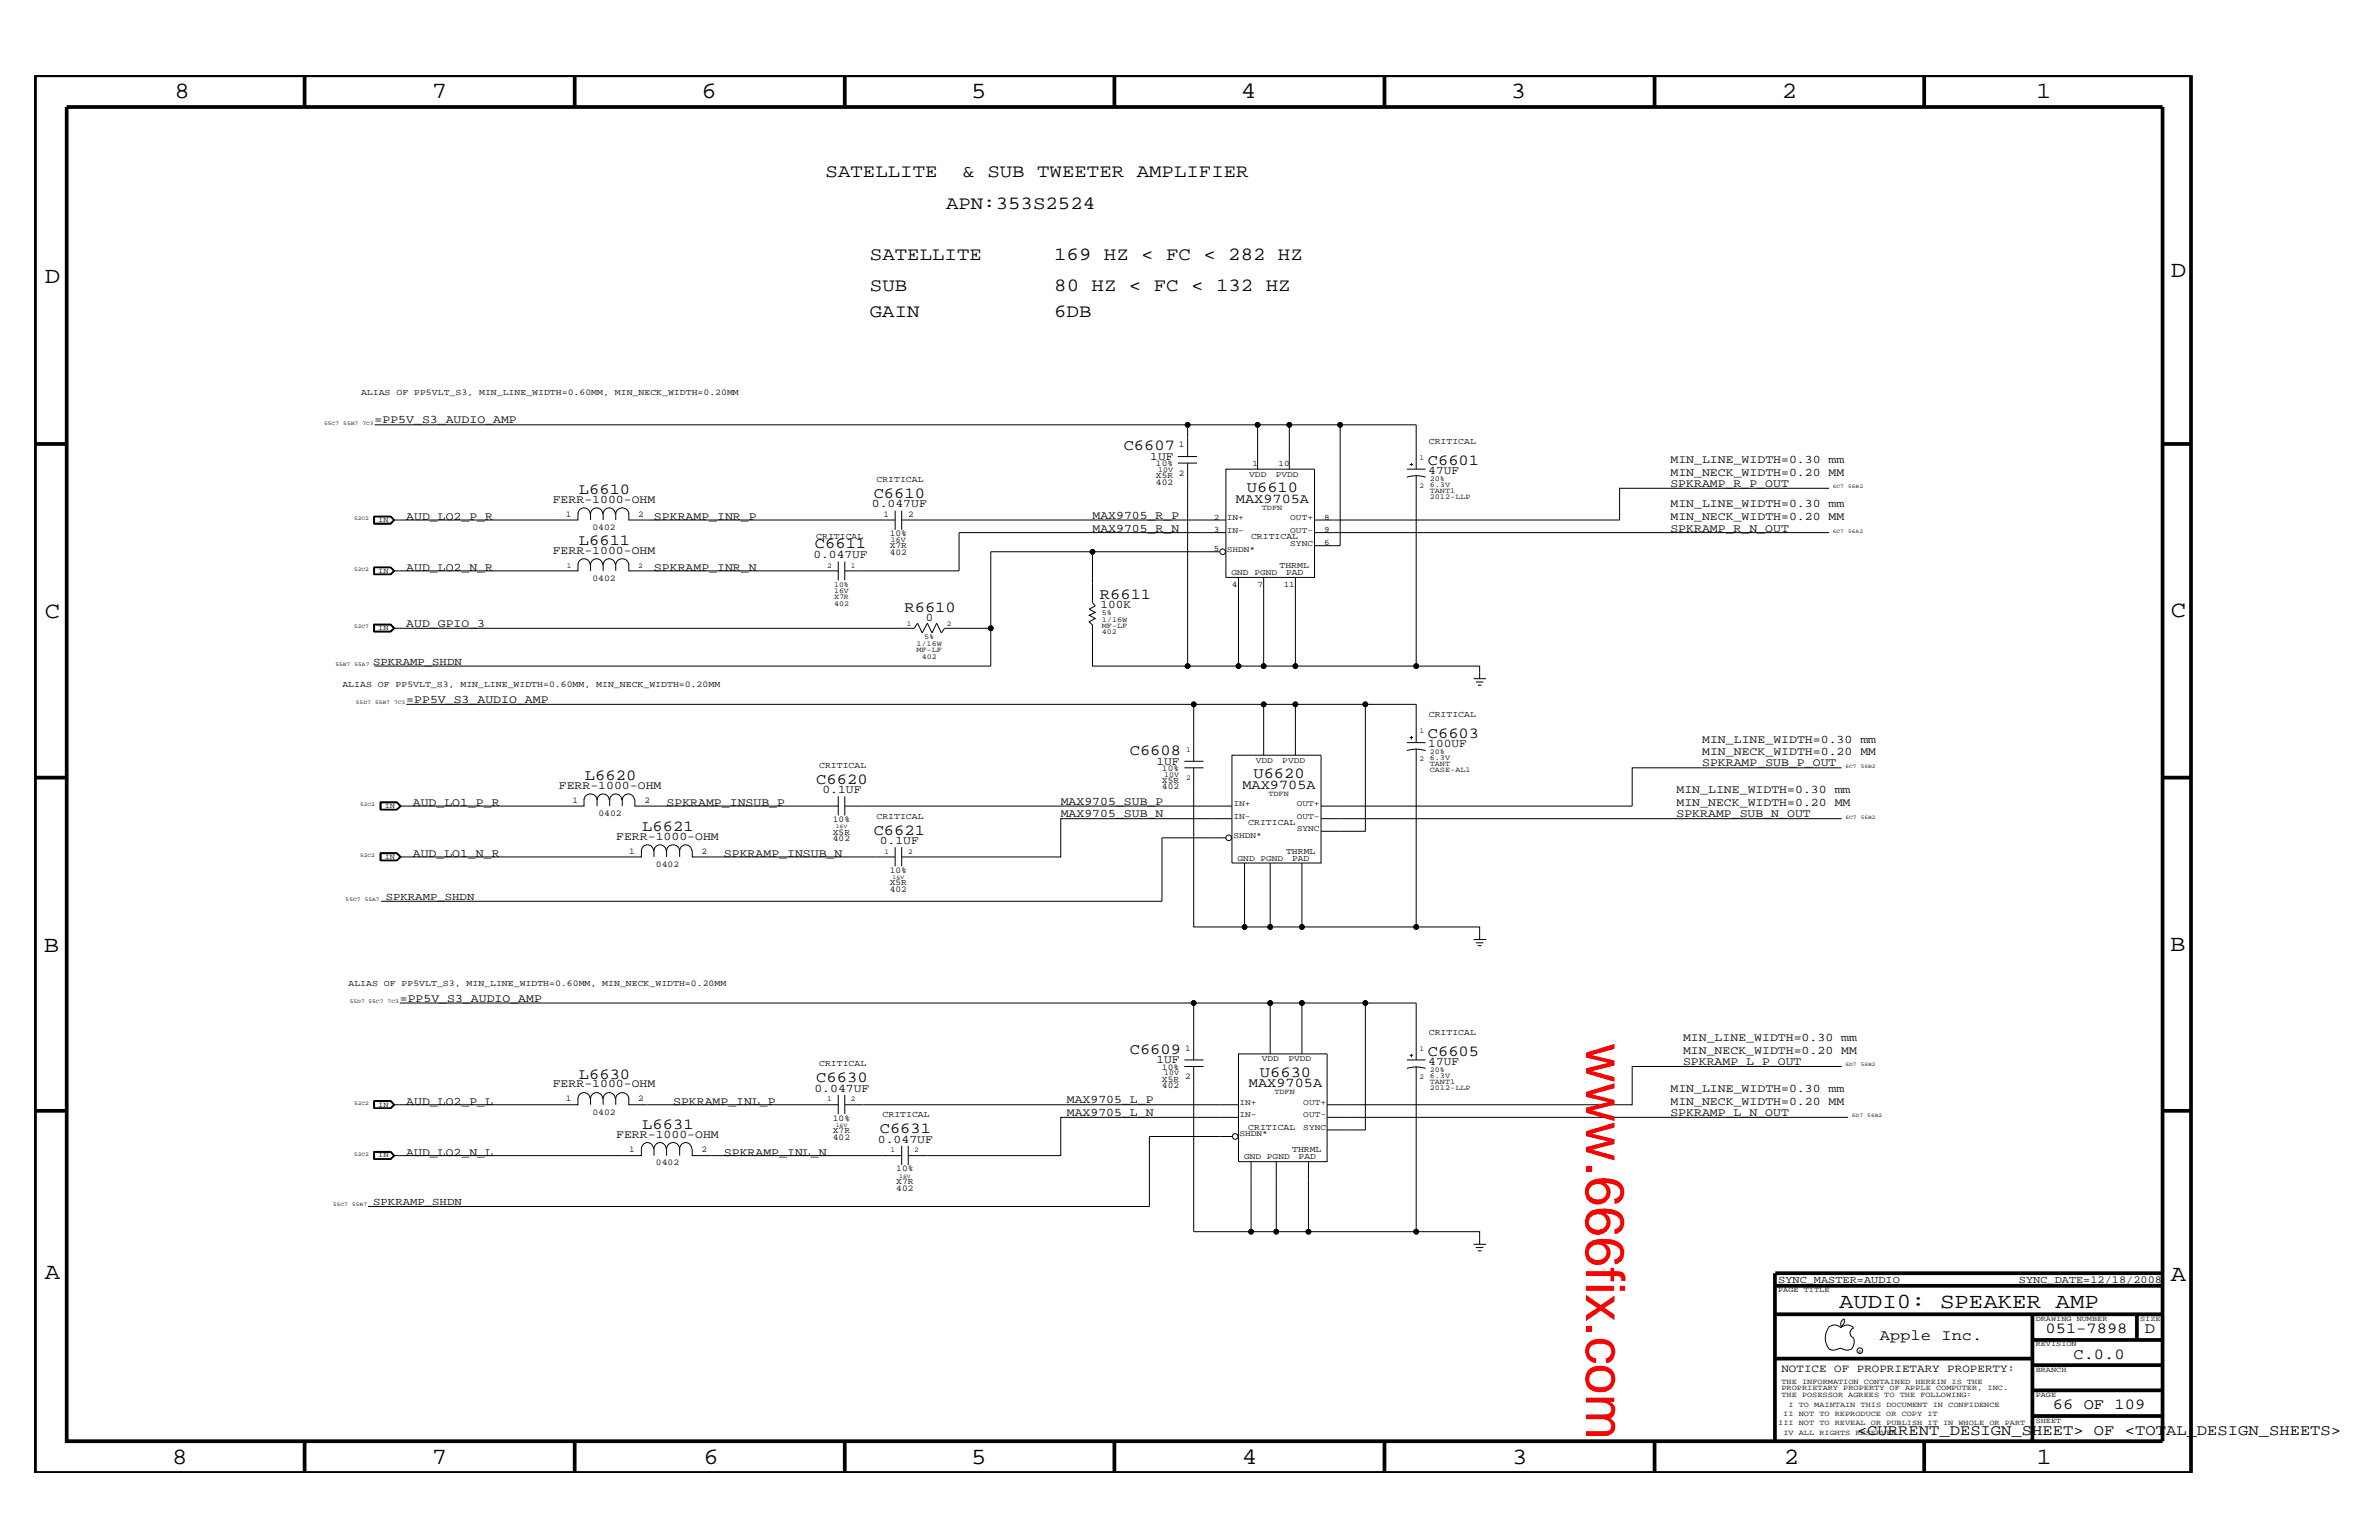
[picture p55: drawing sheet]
<svg xmlns="http://www.w3.org/2000/svg" width="432mm" height="279mm" viewBox="0 0 432 279" stroke-linecap="round" stroke-linejoin="round" font-family="sans-serif">
<defs><g id="words">
<text font-size="9.9" fill="#f00" x="287.9" y="189.3" transform="rotate(90 287.9 189.3)">www.666fix.com</text>
<g font-size="4.2">
<text x="31.7" y="17.8">8</text>
<text x="78.4" y="17.8">7</text>
<text x="127.3" y="17.8">6</text>
<text x="176.3" y="17.8">5</text>
<text x="225.2" y="17.8">4</text>
<text x="274.2" y="17.8">3</text>
<text x="323.4" y="17.8">2</text>
<text x="369.6" y="17.8">1</text>
<text x="8.1" y="51.3">D</text>
<text x="394" y="50.3">D</text>
<text x="8.1" y="112.1">C</text>
<text x="394" y="111.9">C</text>
<text x="8" y="172.7">B</text>
<text x="393.9" y="172.5">B</text>
<text x="8.1" y="232">A</text>
<text x="394" y="232.4">A</text>
<text x="31.2" y="265.6">8</text>
<text x="78.4" y="265.6">7</text>
<text x="127.7" y="265.6">6</text>
<text x="176.3" y="265.6">5</text>
<text x="225.4" y="265.6">4</text>
<text x="274.5" y="265.6">3</text>
<text x="323.8" y="265.6">2</text>
<text x="369.7" y="265.6">1</text>
</g>
<text font-size="3.9" x="333.8" y="237.3">AUDI0: SPEAKER AMP</text>
<g font-size="3.4">
<text x="149.9" y="32.1">SATELLITE</text>
<text x="174.7" y="32.1">&amp; SUB TWEETER AMPLIFIER</text>
<text x="171.7" y="37.9">APN:353S2524</text>
<text x="157.9" y="47.1">SATELLITE</text>
<text x="191.3" y="47.1">169 HZ &lt; FC &lt; 282 HZ</text>
<text x="157.9" y="52.9">SUB</text>
<text x="191.3" y="52.9">80 HZ &lt; FC &lt; 132 HZ</text>
<text x="157.9" y="57.4">GAIN</text>
<text x="191.3" y="57.4">6DB</text>
</g>
<g font-size="2.8">
<text x="204" y="81.6">C6607</text>
<text x="105.1" y="89.6">L6610</text>
<text x="226.3" y="89.3">U6610</text>
<text x="259.2" y="84.4">C6601</text>
<text x="158.6" y="90.3">C6610</text>
<text x="105.1" y="98.8">L6611</text>
<text x="147.9" y="99.5">C6611</text>
<text x="164.2" y="111.1">R6610</text>
<text x="199.6" y="108.7">R6611</text>
<text x="205.1" y="137">C6608</text>
<text x="259.2" y="133.9">C6603</text>
<text x="106.2" y="141.5">L6620</text>
<text x="148.2" y="142.2">C6620</text>
<text x="227.5" y="141.2">U6620</text>
<text x="116.6" y="150.7">L6621</text>
<text x="158.6" y="151.4">C6621</text>
<text x="205.1" y="191.2">C6609</text>
<text x="259.2" y="191.5">C6605</text>
<text x="105.1" y="195.7">L6630</text>
<text x="148.2" y="196.4">C6630</text>
<text x="228.7" y="195.4">U6630</text>
<text x="116.6" y="204.9">L6631</text>
<text x="159.7" y="205.6">C6631</text>
<text x="341.2" y="243.1">Apple Inc.</text>
<text x="371.3" y="241.9">051-7898</text>
<text x="389.3" y="241.9">D</text>
<text x="376.3" y="246.5">C.0.0</text>
<text x="372.6" y="255.7">66 OF 109</text>
<text x="337.1" y="260.4">&lt;CURRENT_DESIGN_SHEET&gt; OF &lt;TOTAL_DESIGN_SHEETS&gt;</text>
</g>
<g font-size="2.5">
<text x="224.3" y="91.2">MAX9705A</text>
<text x="225.5" y="143.1">MAX9705A</text>
<text x="226.7" y="197.3">MAX9705A</text>
</g>
<g font-size="2.1">
<text x="68" y="76.8">=PP5V_S3_AUDIO_AMP</text>
<text x="208.8" y="83.4">1UF</text>
<text x="259.2" y="86">47UF</text>
<text x="303.2" y="84">MIN_LINE_WIDTH=0.30 mm</text>
<text x="303.2" y="88.3">SPKRAMP_R_P_OUT</text>
<text x="303.2" y="86.3">MIN_NECK_WIDTH=0.20 MM</text>
<text x="73.7" y="94.3">AUD_LO2_P_R</text>
<text x="100.3" y="91.2">FERR-1000-OHM</text>
<text x="118.7" y="94.3">SPKRAMP_INR_P</text>
<text x="158.2" y="92.1">0.047UF</text>
<text x="198.3" y="94.1">MAX9705_R_P</text>
<text x="303.2" y="94.3">MIN_NECK_WIDTH=0.20 MM</text>
<text x="303.2" y="92.1">MIN_LINE_WIDTH=0.30 mm</text>
<text x="100.3" y="100.4">FERR-1000-OHM</text>
<text x="147.7" y="101.3">0.047UF</text>
<text x="198.3" y="96.5">MAX9705_R_N</text>
<text x="303.2" y="96.5">SPKRAMP_R_N_OUT</text>
<text x="73.7" y="103.6">AUD_LO2_N_R</text>
<text x="118.7" y="103.6">SPKRAMP_INR_N</text>
<text x="73.7" y="113.7">AUD_GPIO_3</text>
<text x="168.1" y="112.7">0</text>
<text x="199.7" y="110.3">100K</text>
<text x="73.7" y="127.5">=PP5V_S3_AUDIO_AMP</text>
<text x="259.2" y="135.5">100UF</text>
<text x="308.9" y="137">MIN_NECK_WIDTH=0.20 MM</text>
<text x="308.9" y="134.7">MIN_LINE_WIDTH=0.30 mm</text>
<text x="101.4" y="143.1">FERR-1000-OHM</text>
<text x="149.3" y="144">0.1UF</text>
<text x="209.9" y="138.7">1UF</text>
<text x="304.3" y="144">MIN_LINE_WIDTH=0.30 mm</text>
<text x="308.9" y="139.1">SPKRAMP_SUB_P_OUT</text>
<text x="74.9" y="146.2">AUD_LO1_P_R</text>
<text x="121" y="146.2">SPKRAMP_INSUB_P</text>
<text x="192.5" y="148.3">MAX9705_SUB_N</text>
<text x="192.5" y="146">MAX9705_SUB_P</text>
<text x="304.3" y="146.2">MIN_NECK_WIDTH=0.20 MM</text>
<text x="304.3" y="148.3">SPKRAMP_SUB_N_OUT</text>
<text x="74.9" y="155.5">AUD_LO1_N_R</text>
<text x="111.8" y="152.3">FERR-1000-OHM</text>
<text x="131.4" y="155.5">SPKRAMP_INSUB_N</text>
<text x="159.7" y="153.2">0.1UF</text>
<text x="72.6" y="181.7">=PP5V_S3_AUDIO_AMP</text>
<text x="305.5" y="191.2">MIN_NECK_WIDTH=0.20 MM</text>
<text x="305.5" y="188.9">MIN_LINE_WIDTH=0.30 mm</text>
<text x="100.3" y="197.3">FERR-1000-OHM</text>
<text x="209.9" y="192.9">1UF</text>
<text x="259.2" y="193.2">47UF</text>
<text x="305.5" y="193.2">SPKRAMP_L_P_OUT</text>
<text x="73.7" y="200.4">AUD_LO2_P_L</text>
<text x="122.2" y="200.4">SPKRAMP_INL_P</text>
<text x="147.8" y="198.1">0.047UF</text>
<text x="193.6" y="202.5">MAX9705_L_N</text>
<text x="193.6" y="200.2">MAX9705_L_P</text>
<text x="303.2" y="202.5">SPKRAMP_L_N_OUT</text>
<text x="303.2" y="200.4">MIN_NECK_WIDTH=0.20 MM</text>
<text x="303.2" y="198.1">MIN_LINE_WIDTH=0.30 mm</text>
<text x="73.7" y="209.7">AUD_LO2_N_L</text>
<text x="111.8" y="206.5">FERR-1000-OHM</text>
<text x="131.4" y="209.7">SPKRAMP_INL_N</text>
<text x="159.3" y="207.3">0.047UF</text>
</g>
<text font-size="2" x="323.3" y="248.9">NOTICE OF PROPRIETARY PROPERTY:</text>
<g font-size="1.9">
<text x="67.7" y="120.7">SPKRAMP_SHDN</text>
<text x="70" y="163.3">SPKRAMP_SHDN</text>
<text x="67.7" y="218.6">SPKRAMP_SHDN</text>
<text x="322.7" y="232.7">SYNC_MASTER=AUDIO</text>
<text x="366.4" y="232.7">SYNC_DATE=12/18/2008</text>
</g>
<g font-size="1.6">
<text x="65.5" y="71.7">ALIAS OF PP5VLT_S3, MIN_LINE_WIDTH=0.60MM, MIN_NECK_WIDTH=0.20MM</text>
<text x="214" y="81.1">1</text>
<text x="259.3" y="80.5">CRITICAL</text>
<text x="159.1" y="87.4">CRITICAL</text>
<text x="209.8" y="86.7">X5R</text>
<text x="209.8" y="84.5">10%</text>
<text x="209.8" y="87.9">402</text>
<text x="214" y="86.3">2</text>
<text x="102.7" y="93.8">1</text>
<text x="115.8" y="93.8">2</text>
<text x="160.4" y="93.8">1</text>
<text x="164.8" y="93.8">2</text>
<text x="107.5" y="96.2">0402</text>
<text x="148.2" y="97.8">CRITICAL</text>
<text x="161.5" y="97.2">10%</text>
<text x="161.5" y="100.7">402</text>
<text x="161.5" y="99.5">X7R</text>
<text x="227.1" y="97.8">CRITICAL</text>
<text x="107.5" y="105.4">0402</text>
<text x="232.2" y="103">THRML</text>
<text x="233.4" y="104.3">PAD</text>
<text x="62.1" y="124.7">ALIAS OF PP5VLT_S3, MIN_LINE_WIDTH=0.60MM, MIN_NECK_WIDTH=0.20MM</text>
<text x="259.3" y="130.1">CRITICAL</text>
<text x="148.7" y="139.3">CRITICAL</text>
<text x="210.9" y="142.1">X5R</text>
<text x="210.9" y="139.9">10%</text>
<text x="210.9" y="143.2">402</text>
<text x="103.9" y="145.7">1</text>
<text x="108.6" y="148.1">0402</text>
<text x="117" y="145.7">2</text>
<text x="151.2" y="149.1">10%</text>
<text x="159.1" y="148.5">CRITICAL</text>
<text x="226.6" y="149.7">CRITICAL</text>
<text x="114.2" y="154.9">1</text>
<text x="127.3" y="154.9">2</text>
<text x="151.2" y="151.4">X5R</text>
<text x="151.2" y="152.6">402</text>
<text x="233.4" y="154.9">THRML</text>
<text x="119" y="157.3">0402</text>
<text x="161.5" y="160.6">X5R</text>
<text x="161.5" y="158.4">10%</text>
<text x="161.5" y="161.8">402</text>
<text x="234.5" y="156.2">PAD</text>
<text x="63.2" y="178.8">ALIAS OF PP5VLT_S3, MIN_LINE_WIDTH=0.60MM, MIN_NECK_WIDTH=0.20MM</text>
<text x="215.1" y="190.6">1</text>
<text x="259.3" y="187.7">CRITICAL</text>
<text x="148.7" y="193.5">CRITICAL</text>
<text x="210.9" y="196.3">X5R</text>
<text x="210.9" y="194.1">10%</text>
<text x="210.9" y="197.4">402</text>
<text x="215.1" y="195.8">2</text>
<text x="102.7" y="199.8">1</text>
<text x="107.5" y="202.3">0402</text>
<text x="115.8" y="199.8">2</text>
<text x="151.2" y="203.3">10%</text>
<text x="160.2" y="202.7">CRITICAL</text>
<text x="114.2" y="209.1">1</text>
<text x="127.3" y="209.1">2</text>
<text x="151.2" y="205.6">X7R</text>
<text x="151.2" y="206.8">402</text>
<text x="226.6" y="205">CRITICAL</text>
<text x="234.5" y="209.1">THRML</text>
<text x="119" y="211.4">0402</text>
<text x="162.7" y="212.5">10%</text>
<text x="162.7" y="214.8">X7R</text>
<text x="235.7" y="210.3">PAD</text>
<text x="162.7" y="216">402</text>
</g>
<g font-size="1.5">
<text x="226.7" y="86.5">VDD</text>
<text x="227.3" y="84.5">1</text>
<text x="231.6" y="86.5">PVDD</text>
<text x="232.1" y="84.5">10</text>
<text x="220.3" y="94.3">2</text>
<text x="222.7" y="94.3">IN+</text>
<text x="234.2" y="94.3">OUT+</text>
<text x="240.4" y="94.3">8</text>
<text x="220.3" y="96.5">3</text>
<text x="220.3" y="100">5</text>
<text x="222.7" y="96.6">IN-</text>
<text x="222.7" y="100.1">SHDN*</text>
<text x="234.2" y="99">SYNC</text>
<text x="234.2" y="96.6">OUT-</text>
<text x="240.4" y="98.8">6</text>
<text x="240.4" y="96.5">9</text>
<text x="223.5" y="104.3">GND PGND</text>
<text x="223.6" y="106.5">4</text>
<text x="228.3" y="106.5">7</text>
<text x="233" y="106.5">11</text>
<text x="227.9" y="138.4">VDD</text>
<text x="232.7" y="138.4">PVDD</text>
<text x="223.9" y="148.5">IN-</text>
<text x="223.9" y="146.2">IN+</text>
<text x="235.4" y="148.5">OUT-</text>
<text x="235.4" y="146.2">OUT+</text>
<text x="223.9" y="152">SHDN*</text>
<text x="235.4" y="150.8">SYNC</text>
<text x="224.6" y="156.2">GND PGND</text>
<text x="229" y="192.6">VDD</text>
<text x="233.8" y="192.6">PVDD</text>
<text x="225" y="202.7">IN-</text>
<text x="225" y="200.4">IN+</text>
<text x="236.6" y="202.7">OUT-</text>
<text x="236.6" y="200.4">OUT+</text>
<text x="225" y="206.2">SHDN*</text>
<text x="236.6" y="205">SYNC</text>
<text x="225.8" y="210.3">GND PGND</text>
</g>
<g font-size="1.4">
<text x="257.6" y="83.4">1</text>
<text x="210.2" y="85.6">10V</text>
<text x="257.6" y="88.6">2</text>
<text x="259.5" y="89.4">TANT1</text>
<text x="259.5" y="87.2">20%</text>
<text x="259.5" y="88.3">6.3V</text>
<text x="68.7" y="94.7">IN</text>
<text x="229" y="92.5">TDFN</text>
<text x="259.5" y="90.5">2012-LLP</text>
<text x="161.7" y="98.4">16V</text>
<text x="68.7" y="103.9">IN</text>
<text x="102.9" y="103">1</text>
<text x="115.8" y="103">2</text>
<text x="150.1" y="103">2</text>
<text x="151.4" y="107.6">16V</text>
<text x="151.4" y="106.5">10%</text>
<text x="154.4" y="103">1</text>
<text x="151.4" y="108.7">X7R</text>
<text x="151.4" y="109.9">402</text>
<text x="164.6" y="113.6">1</text>
<text x="171.9" y="113.6">2</text>
<text x="200" y="114">MF-LF</text>
<text x="200" y="112.8">1/16W</text>
<text x="200" y="111.6">5%</text>
<text x="68.7" y="114.3">IN</text>
<text x="166.3" y="117.2">1/16W</text>
<text x="166.3" y="118.3">MF-LF</text>
<text x="167.3" y="119.5">402</text>
<text x="167.7" y="116">5%</text>
<text x="200" y="115.1">402</text>
<text x="215.3" y="136.4">1</text>
<text x="257.6" y="133">1</text>
<text x="259.5" y="136.8">20%</text>
<text x="259.5" y="138">6.3V</text>
<text x="211.3" y="140.9">10V</text>
<text x="215.3" y="141.6">2</text>
<text x="257.6" y="138.1">2</text>
<text x="259.5" y="139">TANT</text>
<text x="259.5" y="140.2">CASE-AL1</text>
<text x="69.8" y="146.6">IN</text>
<text x="230.2" y="144.4">TDFN</text>
<text x="69.8" y="155.8">IN</text>
<text x="160.5" y="154.9">1</text>
<text x="164.8" y="154.9">2</text>
<text x="257.6" y="190.6">1</text>
<text x="211.3" y="195.1">10V</text>
<text x="257.6" y="195.8">2</text>
<text x="259.5" y="197.7">2012-LLP</text>
<text x="259.5" y="195.6">6.3V</text>
<text x="259.5" y="194.4">20%</text>
<text x="259.5" y="196.6">TANT1</text>
<text x="68.7" y="200.8">IN</text>
<text x="150.1" y="199.8">1</text>
<text x="154.4" y="199.8">2</text>
<text x="231.3" y="198.6">TDFN</text>
<text x="161.6" y="209.1">1</text>
<text x="165.9" y="209.1">2</text>
<text x="68.7" y="210">IN</text>
<text x="322.7" y="234.4">PAGE TITLE</text>
<text x="369.5" y="239.6">DRAWING NUMBER</text>
<text x="388.5" y="239.6">SIZE</text>
<text x="369.5" y="244.2">REVISION</text>
<text x="323.3" y="251.1">THE INFORMATION CONTAINED HEREIN IS THE</text>
<text x="369.5" y="248.9">BRANCH</text>
<text x="323.3" y="253.4">THE POSESSOR AGREES TO THE FOLLOWING:</text>
<text x="323.3" y="252.3">PROPRIETARY PROPERTY OF APPLE COMPUTER, INC.</text>
<text x="323.7" y="256.9">II NOT TO REPRODUCE OR COPY IT</text>
<text x="324.6" y="255.2">I TO MAINTAIN THIS DOCUMENT IN CONFIDENCE</text>
<text x="369.5" y="253.4">PAGE</text>
<text x="322.7" y="258.6">III NOT TO REVEAL OR PUBLISH IT IN WHOLE OR PART</text>
<text x="323.7" y="260.4">IV ALL RIGHTS RESERVED</text>
<text x="369.5" y="258.1">SHEET</text>
</g>
<g font-size="1">
<text x="58.8" y="77.1">55C7</text>
<text x="62.3" y="77.1">55B7</text>
<text x="65.8" y="77.1">7C3</text>
<text x="332.7" y="88.6">6C7</text>
<text x="335.5" y="88.6">56B2</text>
<text x="64.3" y="94.3">52C2</text>
<text x="332.7" y="96.6">6C7</text>
<text x="335.5" y="96.6">56A2</text>
<text x="64.3" y="103.6">52C2</text>
<text x="64.3" y="114">52C7</text>
<text x="60.9" y="120.8">55B7</text>
<text x="64.3" y="120.8">55A7</text>
<text x="64.6" y="127.8">55D7</text>
<text x="68.1" y="127.8">55B7</text>
<text x="71.5" y="127.8">7C3</text>
<text x="334.9" y="139.3">6C7</text>
<text x="337.7" y="139.3">56B2</text>
<text x="65.4" y="146.2">52C2</text>
<text x="334.9" y="148.5">6C7</text>
<text x="337.7" y="148.5">56B2</text>
<text x="65.4" y="155.5">52C2</text>
<text x="151.7" y="150.2">16V</text>
<text x="162" y="159.5">16V</text>
<text x="62.7" y="163.5">55C7</text>
<text x="66.2" y="163.5">55A7</text>
<text x="63.5" y="182">55D7 55C7</text>
<text x="70.4" y="182">7C3</text>
<text x="334.9" y="193.5">6D7</text>
<text x="337.7" y="193.5">56B2</text>
<text x="64.3" y="200.4">52C2</text>
<text x="336.1" y="202.7">6D7</text>
<text x="338.9" y="202.7">56B2</text>
<text x="64.3" y="209.7">52C2</text>
<text x="151.7" y="204.4">16V</text>
<text x="163.2" y="213.6">16V</text>
<text x="60.5" y="218.9">55C7</text>
<text x="63.9" y="218.9">55B7</text>
</g>
<text font-size=".9" x="337.3" y="245.4">R</text>
</g></defs>
<g fill="none" stroke="#000" stroke-width=".18">
<path d="M68 77.1h147.6v5.7M215.6 77.1h12.7v8M228.3 77.1h5.7M234 77.1h9.2v21.9h-4.6M234 77.1v8M243.2 77.1h13.8v8M67.8 93.7h3.2l.6 .6-.6 .8h-3.2zM67.9 94.9h3M67.9 93.7v1.3h3.1l.5-.7M67.9 93.8h3M68 93.8v1.1M70.9 93.8l.6 .5"/>
<path d="M71 93.7l.5 .6M71.5 94.3l-.6 .6M104.9 93.2v1.1h-33.4M104.9 93.2a1.1 1.1 0 0 1 1.1-1.1 1.1 1.1 0 0 1 1.1 1.1M107.2 93.2a1.1 1.1 0 0 1 1.1-1.1 1.1 1.1 0 0 1 1.1 1.1M107.2 93.2v1.1M109.5 93.2a1.1 1.1 0 0 1 1.1-1.1 1.1 1.1 0 0 1 1.1 1.1M109.5 93.2v1.1M111.8 93.2a1.19 1.19 0 0 1 1.1-1.1 1.19 1.19 0 0 1 1.2 1.1M111.8 93.2v1.1M114.1 93.2v1.1h48.4M162.5 92.7v3.4"/>
<path d="M163.7 92.7v3.4M163.7 94.3h58.8M213.8 84h3.5M213.8 82.8h3.5M215.6 84v36.8h9.2M222.5 85.1h16.1v19.7h-16.1zM222.5 96.6h-48.4v7h-20.8M238.6 96.6h93.4M255.3 86.6a5.5 5.5 0 0 1 3.4 0M255.4 85.1h3.3M255.9 84.3h.6M256.2 84v.5"/>
<path d="M257 86.3v34.5h11.6v2.3M332 88.6h-38v5.7h-55.4M67.8 113.2h3.2l.6 .8-.6 .7h-3.2zM67.9 102.9v1.4M67.9 113.3h3.1l.5 .7-.5 .6h-3.1zM67.9 104.2h3M67.9 103h3M68 103v1.2M68 113.4h2.9l.6 .6-.6 .5h-2.9zM70.9 113.3l.6 .7M70.9 103l.6 .6M71 102.9h-3.2v1.4h3.2"/>
<path d="M71 102.9l.6 .7-.6 .7M71 102.9l.5 .7M71.5 114h94.4l.6-.9 .9 1.7 .9-1.7 .9 1.7 .8-1.7 .9 1.7 .6-.8h8.3M71.5 103.6l-.6 .6M71.5 114l-.6 .6M71.5 103.6l-.5 .7M104.9 102.4v1.2h-33.4M104.9 102.5a1.1 1.1 0 0 1 1.1-1.1 1.1 1.1 0 0 1 1.1 1.1M107.2 102.5a1.1 1.1 0 0 1 1.1-1.1 1.1 1.1 0 0 1 1.1 1.1M107.2 102.4v1.2M109.5 102.5a1.1 1.1 0 0 1 1.1-1.1 1.1 1.1 0 0 1 1.1 1.1M109.5 102.4v1.2"/>
<path d="M111.8 102.5a1.19 1.19 0 0 1 1.1-1.1 1.19 1.19 0 0 1 1.2 1.1M111.8 102.4v1.2M114.1 102.4v1.2h38M152.1 101.9v3.4M153.3 101.9v3.4M198.3 100.1h-18.5v20.7h-111.8M221.3 100.1h-23v9.2l.5 .6-1.1 .6 1.1 .6-1.1 .5 1.1 .6-1.1 .6 .6 .6v7.4h17.3M224.8 104.8v16h4.6M229.4 104.8v16h5.7v-16M73.7 127.8h143M215 139.3h3.4M215 138.1h3.4"/>
<path d="M216.7 139.3v28.9h9.2M223.6 137h16.2v19.6h-16.2zM229.4 137v-9.2h-12.7v10.3M229.4 127.8h27.6v6.9M235.1 127.8v9.2M235.1 120.8h21.9M247.8 127.8v23h-8M255.3 136.2a5.5 5.5 0 0 1 3.4 0M255.4 134.7h3.3M255.9 133.8h.6M256.2 133.5v.6M257 135.8v32.4h11.6v2.3"/>
<path d="M267.5 123.1h2.2M267.9 123.7h1.3M268.2 124.3h.7M334.3 139.3h-38.1v6.9h-56.4M69 145.5h3.1l.7 .7-.7 .7h-3.1zM69 154.7h3.1l.7 .8-.7 .7h-3.1zM69 145.6h3.1M69 154.8h3.1M69.1 145.6v1.2h3M69.1 154.8v1.3h3M72.1 145.6l.5 .6-.5 .6M72.1 145.6l.6 .6-.6 .7"/>
<path d="M72.1 154.8l.5 .7-.5 .6M72.1 154.8l.6 .7-.6 .7M72.6 146.2l-.5 .6M72.6 146.2l-.5-.5h-2.9v1.1M72.6 155.5l-.5-.6h-2.9v1.2M72.6 155.5l-.5 .6M106 145.1v1.1h-33.4M106 145.1a1.19 1.19 0 0 1 1.2-1.1 1.19 1.19 0 0 1 1.2 1.1 1.1 1.1 0 0 1 1.1-1.1 1.1 1.1 0 0 1 1.1 1.1M108.4 145.1v1.1M110.7 145.1a1.1 1.1 0 0 1 1.1-1.1 1.1 1.1 0 0 1 1.1 1.1M110.7 145.1v1.1M112.9 145.1a1.1 1.1 0 0 1 1.1-1.1 1.1 1.1 0 0 1 1.1 1.1"/>
<path d="M112.9 145.1v1.1M115.2 145.1v1.1h36.9M116.4 154.3v1.2h-43.8M116.4 154.4a1.1 1.1 0 0 1 1.1-1.1 1.1 1.1 0 0 1 1.1 1.1M118.7 154.4a1.1 1.1 0 0 1 1.1-1.1 1.1 1.1 0 0 1 1.1 1.1M118.7 154.3v1.2M121 154.4a1.19 1.19 0 0 1 1.2-1.1 1.19 1.19 0 0 1 1.2 1.1 1.1 1.1 0 0 1 1.1-1.1 1.1 1.1 0 0 1 1.1 1.1M121 154.3v1.2M123.4 154.3v1.2M125.6 154.3v1.2h36.9M152.1 144.5v3.4M153.3 146.2h70.3"/>
<path d="M153.3 144.5v3.4M162.5 153.7v3.5M163.7 153.7v3.5M222.5 152h-11.6v11.5h-141.7M223.6 148.5h-31.1v7h-28.8M225.9 156.6v11.6h4.6M230.5 156.6v11.6h5.8v-11.6M239.8 148.5h94.5M236.3 168.2h20.7M267.5 170.5h2.2M267.9 171.1h1.3M268.2 171.6h.7"/>
<path d="M67.8 199.7h3.2l.6 .7-.6 .7h-3.2zM70.9 199.8l.6 .6M72.6 182h163.7M104.9 199.2v1.2h-33.4M104.9 199.3a1.1 1.1 0 0 1 1.1-1.1 1.1 1.1 0 0 1 1.1 1.1M107.2 199.3a1.1 1.1 0 0 1 1.1-1.1 1.1 1.1 0 0 1 1.1 1.1M107.2 199.2v1.2M109.5 199.3a1.1 1.1 0 0 1 1.1-1.1 1.1 1.1 0 0 1 1.1 1.1M109.5 199.2v1.2M111.8 199.3a1.19 1.19 0 0 1 1.1-1.1 1.19 1.19 0 0 1 1.2 1.1M111.8 199.2v1.2M114.1 199.2v1.2h38"/>
<path d="M152.1 198.7v3.4M153.3 198.7v3.4M215 193.5h3.4M215 192.3h3.4M216.7 182v10.3M216.7 193.5v30h10.4M224.8 191.2h16.1v19.6h-16.1zM230.5 182v9.2M247.8 182h-11.5v9.2M255.3 193.8a5.5 5.5 0 0 1 3.4 0M255.4 192.3h3.3M255.9 191.5h.6"/>
<path d="M256.2 191.2v.6M257 193.5v30h11.6v2.2M257 192.3v-10.3h-9.2v23h-6.9M334.3 193.5h-38.1v6.9h-55.3M67.8 208.9h3.2l.6 .8-.6 .6h-3.2zM67.9 201h3M67.9 210.3h3M70.9 209l.6 .7M71.5 200.4l-.6-.6h-2.9v1.2M71.5 209.7l-.6-.6h-2.9v1.2M71.5 200.4l-.6 .6M71.5 209.7l-.6 .6"/>
<path d="M71.5 200.4l-.5-.6h-3.1v1.3M71.5 209.7l-.5-.7h-3.1v1.3M71.5 200.4l-.5 .7M71.5 209.7l-.5 .6M118.6 208.5a1.1 1.1 0 0 0-1.1-1.2 1.1 1.1 0 0 0-1.1 1.2v1.2h-44.9M120.9 208.5a1.1 1.1 0 0 0-1.1-1.2 1.1 1.1 0 0 0-1.1 1.2v1.2M123.4 208.5a1.19 1.19 0 0 0-1.2-1.2 1.19 1.19 0 0 0-1.2 1.2v1.2M123.4 208.5a1.1 1.1 0 0 1 1.1-1.2 1.1 1.1 0 0 1 1.1 1.2M123.4 208.5v1.2M125.6 208.5v1.2h38.1M153.3 200.4h71.5M163.7 207.9v3.5"/>
<path d="M164.8 207.9v3.5M223.6 206.2h-15v12.7h-141.8M224.8 202.7h-32.3v7h-27.7M227.1 210.8v12.7h4.5M231.6 210.8v12.7h5.9v-12.7M240.9 202.7h94.5M237.5 223.5h19.5M267.5 225.7h2.2M267.9 226.3h1.3M268.2 226.9h.7M334.7 239.3l.1 .3a1.19 1.19 0 0 1-.6 1.1M334.8 239.3a1.02 1.02 0 0 0-.6 1.3"/>
<path d="M331.8 240.9a1.61 1.61 0 0 1 2.4 0M331.9 241a3.1 3.1 0 0 0 .2 3.9M332.1 244.8l.6 .2 .7-.2M333.4 244.9l.6-.3 .7 .3M334.1 240.9a1.61 1.61 0 0 1 2.3 0M334.6 244.8l.7 .2 .6-.2M336.4 242.8l.2 .6a1.95 1.95 0 0 1-.6 1.4M336.5 240.9a.93 .93 0 0 0-.7 .9 .93 .93 0 0 0 .7 .9"/>
<circle cx="215.6" cy="77.1" r=".42"/>
<circle cx="228.3" cy="77.1" r=".42"/>
<circle cx="234" cy="77.1" r=".42"/>
<circle cx="243.2" cy="77.1" r=".42"/>
<circle cx="179.8" cy="114" r=".42"/>
<circle cx="198.3" cy="100.1" r=".42"/>
<circle cx="221.9" cy="100.1" r=".51"/>
<circle cx="215.6" cy="120.8" r=".42"/>
<circle cx="216.7" cy="127.8" r=".42"/>
<circle cx="224.8" cy="120.8" r=".42"/>
<circle cx="229.4" cy="120.8" r=".42"/>
<circle cx="229.4" cy="127.8" r=".42"/>
<circle cx="235.1" cy="120.8" r=".42"/>
<circle cx="235.1" cy="127.8" r=".42"/>
<circle cx="247.8" cy="127.8" r=".42"/>
<circle cx="257" cy="120.8" r=".42"/>
<circle cx="223" cy="152" r=".51"/>
<circle cx="225.9" cy="168.2" r=".42"/>
<circle cx="230.5" cy="168.2" r=".42"/>
<circle cx="236.3" cy="168.2" r=".42"/>
<circle cx="257" cy="168.2" r=".42"/>
<circle cx="216.7" cy="182" r=".42"/>
<circle cx="230.5" cy="182" r=".42"/>
<circle cx="236.3" cy="182" r=".42"/>
<circle cx="247.8" cy="182" r=".42"/>
<circle cx="224.2" cy="206.2" r=".51"/>
<circle cx="227.1" cy="223.5" r=".42"/>
<circle cx="231.6" cy="223.5" r=".42"/>
<circle cx="237.5" cy="223.5" r=".42"/>
<circle cx="257" cy="223.5" r=".42"/>
<circle cx="337.6" cy="245.1" r=".51"/>
</g>
<g fill="none" stroke="#000" stroke-width=".68" stroke-linecap="butt">
<path d="M6.4 13.7h391.3v253.5h-391.3zM12.1 19.4h380.4v242.1h-380.4zM55.3 13.7v5.7M104.3 13.7v5.7M153.3 13.7v5.7M202.3 13.7v5.7M251.3 13.7v5.7M300.3 13.7v5.7M349.3 13.7v5.7M6.4 80.5h5.7M392.5 80.5h5.2M6.4 141.1h5.7"/>
<path d="M392.5 141.1h5.2M6.4 201.5h5.7M392.5 201.5h5.2M322.2 231v30.5M322.2 233.3h70.3M322.2 238.4h70.3M322.2 231h70.3M368.9 238.4v23.1M387.9 238.4v4.7M322.2 246.5h46.7M368.9 256.9h23.6M368.9 252.3h23.6"/>
<path d="M368.9 247.7h23.6M368.9 243.1h23.6M55.3 261.5v5.7M104.3 261.5v5.7M153.3 261.5v5.7M202.3 261.7v5.5M251.3 261.5v5.7M300.3 261.5v5.7M349.3 261.5v5.7"/>
</g>
<g fill="#000">
<circle cx="215.6" cy="77.1" r=".42"/>
<circle cx="228.3" cy="77.1" r=".42"/>
<circle cx="234" cy="77.1" r=".42"/>
<circle cx="243.2" cy="77.1" r=".42"/>
<circle cx="179.8" cy="114" r=".42"/>
<circle cx="198.3" cy="100.1" r=".42"/>
<circle cx="215.6" cy="120.8" r=".42"/>
<circle cx="216.7" cy="127.8" r=".42"/>
<circle cx="224.8" cy="120.8" r=".42"/>
<circle cx="229.4" cy="120.8" r=".42"/>
<circle cx="229.4" cy="127.8" r=".42"/>
<circle cx="235.1" cy="120.8" r=".42"/>
<circle cx="235.1" cy="127.8" r=".42"/>
<circle cx="247.8" cy="127.8" r=".42"/>
<circle cx="257" cy="120.8" r=".42"/>
<circle cx="225.9" cy="168.2" r=".42"/>
<circle cx="230.5" cy="168.2" r=".42"/>
<circle cx="236.3" cy="168.2" r=".42"/>
<circle cx="257" cy="168.2" r=".42"/>
<circle cx="216.7" cy="182" r=".42"/>
<circle cx="230.5" cy="182" r=".42"/>
<circle cx="236.3" cy="182" r=".42"/>
<circle cx="247.8" cy="182" r=".42"/>
<circle cx="227.1" cy="223.5" r=".42"/>
<circle cx="231.6" cy="223.5" r=".42"/>
<circle cx="237.5" cy="223.5" r=".42"/>
<circle cx="257" cy="223.5" r=".42"/>
</g>
<use href="#words"/>
</svg>
